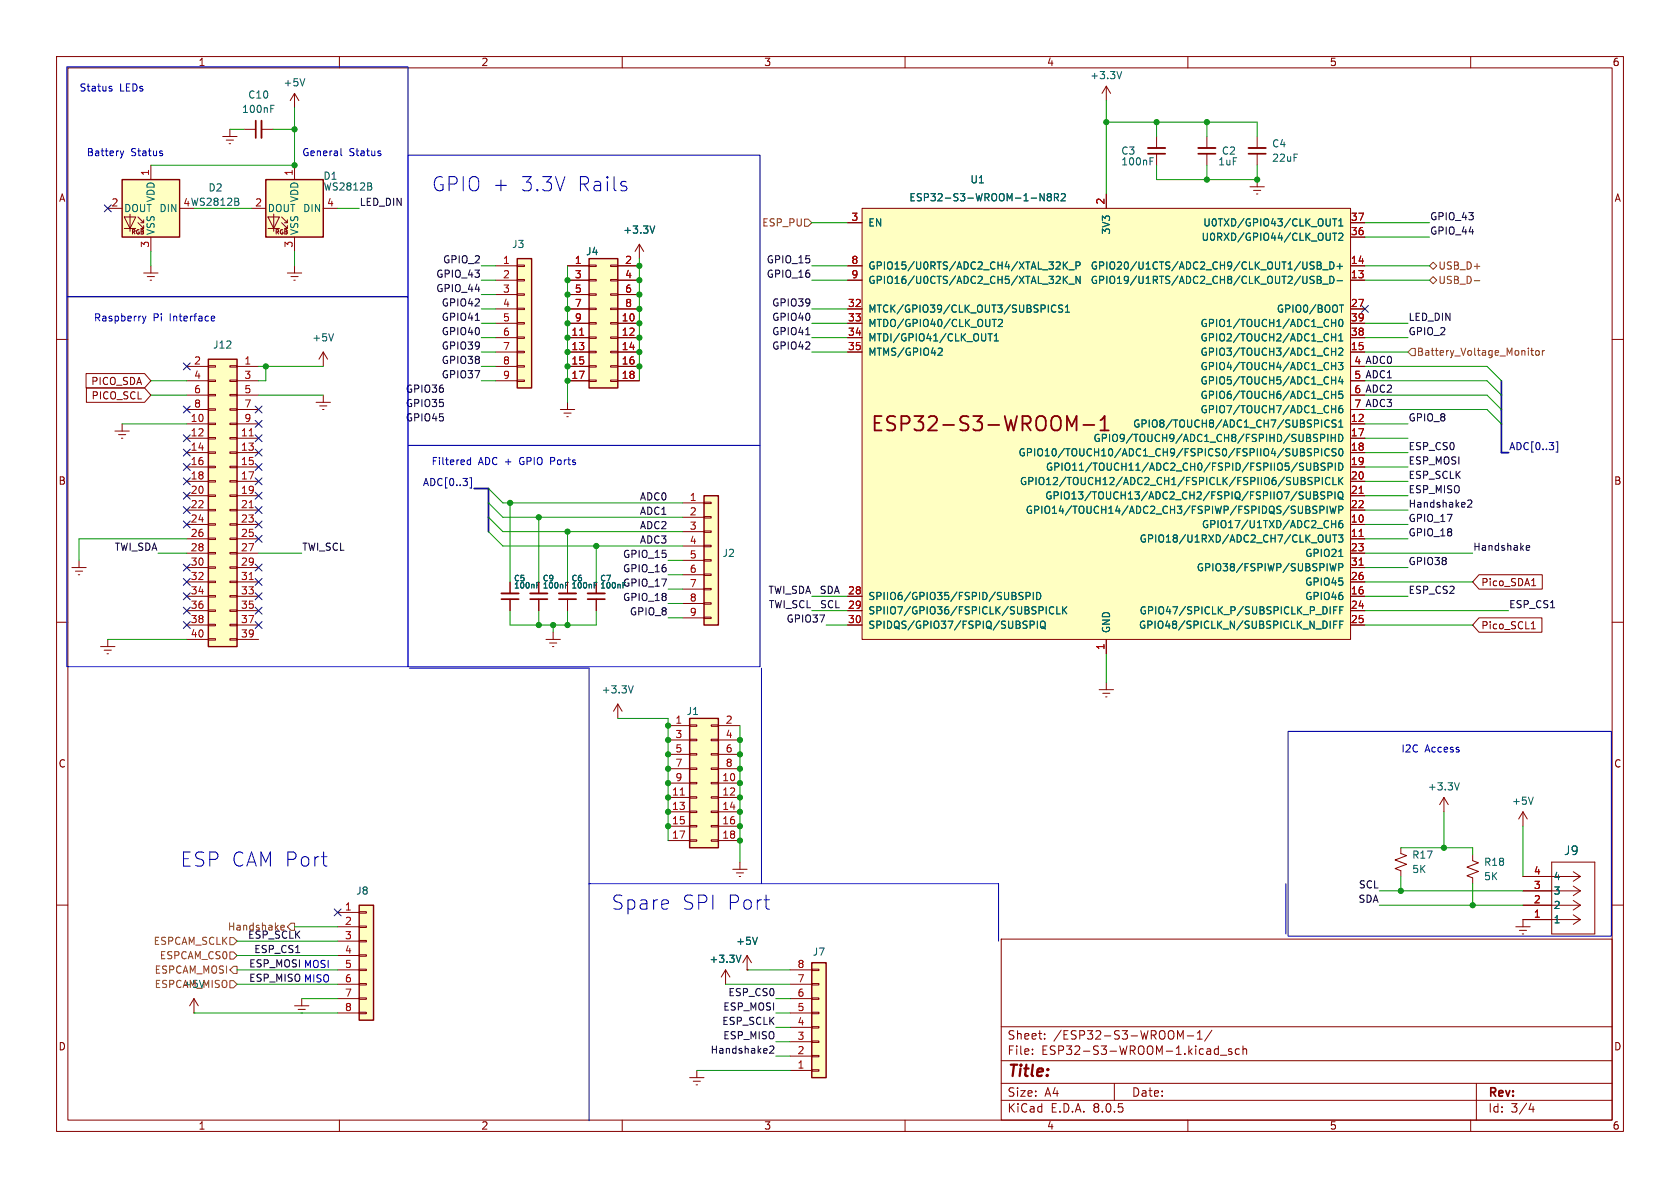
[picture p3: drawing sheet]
<svg xmlns="http://www.w3.org/2000/svg" width="297mm" height="210mm" viewBox="0 0 297 210" stroke-linecap="round" stroke-linejoin="round" font-family="sans-serif">
<defs><g id="words">
<g font-size="3.5" fill="#0000c2">
<text x="76.2" y="34">GPIO +</text>
<text x="91.8" y="34">3.3V</text>
<text x="101.8" y="34">Rails</text>
<text x="31.7" y="153.4">ESP CAM Port</text>
<text x="107.9" y="161">Spare</text>
<text x="120.4" y="161">SPI Port</text>
</g>
<text font-size="3.5" fill="#840000" x="153.8" y="76.7">ESP32-S3-WROOM-1</text>
<text font-size="2.8" fill="#840000" x="178" y="190.9">Title:</text>
<text font-size="2.1" fill="#006464" x="276.4" y="151.4">J9</text>
<g font-size="2.1" fill="#840000">
<text x="178" y="184">Sheet:</text>
<text x="186.2" y="184">/ESP32-S3-WROOM-1/</text>
<text x="178" y="186.7">File:</text>
<text x="184.1" y="186.7">ESP32-S3-WROOM-1.kicad_sch</text>
<text x="178" y="196.9">KiCad</text>
<text x="178" y="194.1">Size:</text>
<text x="184.7" y="194.1">A4</text>
<text x="185.7" y="196.9">E.D.A.</text>
<text x="193.3" y="196.9">8.0.5</text>
<text x="200" y="194.1">Date:</text>
<text x="263" y="194.3">Rev:</text>
<text x="263" y="196.9">Id:</text>
<text x="267.1" y="196.9">3/4</text>
</g>
<g font-size="1.8" fill="#840000">
<text x="35" y="11.9">1</text>
<text x="85" y="11.9">2</text>
<text x="135" y="11.9">3</text>
<text x="185" y="11.9">4</text>
<text x="235" y="11.9">5</text>
<text x="285" y="11.9">6</text>
<text x="10.3" y="35.9">A</text>
<text x="285.3" y="35.9">A</text>
<text x="239.3" y="64.5">4 ADC0</text>
<text x="16" y="68.3">PICO_SDA</text>
<text x="16.1" y="70.8">PICO_SCL</text>
<text x="10.3" y="85.9">B</text>
<text x="285.3" y="85.9">B</text>
<text x="261.8" y="103.8">Pico_SDA1</text>
<text x="261.8" y="111.4">Pico_SCL1</text>
<text x="10.3" y="135.9">C</text>
<text x="285.3" y="135.9">C</text>
<text x="10.3" y="185.9">D</text>
<text x="285.3" y="185.9">D</text>
<text x="35" y="199.9">1</text>
<text x="85" y="199.9">2</text>
<text x="135" y="199.9">3</text>
<text x="185" y="199.9">4</text>
<text x="235" y="199.9">5</text>
<text x="285" y="199.9">6</text>
</g>
<g font-size="1.8" fill="#0000c2">
<text x="14" y="16.3">Status</text>
<text x="21.1" y="16.3">LEDs</text>
<text x="15.2" y="27.7">Battery</text>
<text x="23.1" y="27.7">Status</text>
<text x="53.3" y="27.7">General</text>
<text x="61.7" y="27.7">Status</text>
<text x="16.5" y="56.9">Raspberry</text>
<text x="27.1" y="56.9">Pi</text>
<text x="30.1" y="56.9">Interface</text>
<text x="76.2" y="82.3">Filtered</text>
<text x="84.6" y="82.3">ADC +</text>
<text x="92.1" y="82.3">GPIO Ports</text>
<text x="247.6" y="133.1">I2C</text>
<text x="251.9" y="133.1">Access</text>
<text x="43.9" y="173.6">ESP_MISO MISO</text>
<text x="43.9" y="171.1">ESP_MOSI MOSI</text>
</g>
<g font-size="1.8" fill="#006464">
<text x="43.8" y="17.6">C10</text>
<text x="50" y="15.5">+5V</text>
<text x="192.6" y="14.2">+3.3V</text>
<text x="42.7" y="20.2">100nF</text>
<text x="198.1" y="27.5">C3</text>
<text x="198.1" y="29.4">100nF</text>
<text x="215.3" y="29.4">1uF</text>
<text x="215.9" y="27.5">C2</text>
<text x="224.8" y="26.3">C4</text>
<text x="224.8" y="28.8">22uF</text>
<text x="27.5" y="35.8" transform="rotate(-90 27.5 35.8)">VDD</text>
<text x="36.8" y="34">D2</text>
<text x="52.9" y="35.8" transform="rotate(-90 52.9 35.8)">VDD</text>
<text x="57.1" y="32">D1</text>
<text x="57.1" y="33.9">WS2812B</text>
<text x="160.7" y="35.8">ESP32-S3-WROOM-1-N8R2</text>
<text x="171.5" y="32.6">U1</text>
<text x="21.8" y="37.7">DOUT DIN</text>
<text x="27.5" y="41.7" transform="rotate(-90 27.5 41.7)">VSS</text>
<text x="32.3" y="36.6">4 WS2812B</text>
<text x="47.2" y="37.7">DOUT DIN</text>
<text x="52.9" y="41.7" transform="rotate(-90 52.9 41.7)">VSS</text>
<text x="110.1" y="41.5">+3.3V</text>
<text x="153.4" y="40.2">EN</text>
<text x="196.4" y="41.6" transform="rotate(-90 196.4 41.6)">3V3</text>
<text x="212.6" y="40.2">U0TXD/GPIO43/CLK_OUT1</text>
<text x="90.4" y="44">J3</text>
<text x="103.5" y="45.3">J4</text>
<text x="153.4" y="47.9">GPIO15/U0RTS/ADC2_CH4/XTAL_32K_P</text>
<text x="192.7" y="47.9">GPIO20/U1CTS/ADC2_CH9/CLK_OUT1/USB_D+</text>
<text x="212.3" y="42.8">U0RXD/GPIO44/CLK_OUT2</text>
<text x="153.4" y="50.4">GPIO16/U0CTS/ADC2_CH5/XTAL_32K_N</text>
<text x="192.7" y="50.4">GPIO19/U1RTS/ADC2_CH8/CLK_OUT2/USB_D-</text>
<text x="153.4" y="55.5">MTCK/GPIO39/CLK_OUT3/SUBSPICS1</text>
<text x="153.4" y="58">MTDO/GPIO40/CLK_OUT2</text>
<text x="212.1" y="58">GPIO1/TOUCH1/ADC1_CH0</text>
<text x="225.6" y="55.5">GPIO0/BOOT</text>
<text x="37.6" y="61.8">J12</text>
<text x="55.1" y="60.6">+5V</text>
<text x="153.4" y="60.6">MTDI/GPIO41/CLK_OUT1</text>
<text x="153.4" y="63.1">MTMS/GPIO42</text>
<text x="212.1" y="63.1">GPIO3/TOUCH3/ADC1_CH2</text>
<text x="212.1" y="60.6">GPIO2/TOUCH2/ADC1_CH1</text>
<text x="212.1" y="65.6">GPIO4/TOUCH4/ADC1_CH3</text>
<text x="212.1" y="68.2">GPIO5/TOUCH5/ADC1_CH4</text>
<text x="212.1" y="70.7">GPIO6/TOUCH6/ADC1_CH5</text>
<text x="200.2" y="75.8">GPIO8/TOUCH8/ADC1_CH7/SUBSPICS1</text>
<text x="212.1" y="73.3">GPIO7/TOUCH7/ADC1_CH6</text>
<text x="180" y="80.9">GPIO10/TOUCH10/ADC1_CH9/FSPICS0/FSPIIO4/SUBSPICS0</text>
<text x="184.8" y="83.4">GPIO11/TOUCH11/ADC2_CH0/FSPID/FSPIIO5/SUBSPID</text>
<text x="193.2" y="78.3">GPIO9/TOUCH9/ADC1_CH8/FSPIHD/SUBSPIHD</text>
<text x="180.2" y="86">GPIO12/TOUCH12/ADC2_CH1/FSPICLK/FSPIIO6/SUBSPICLK</text>
<text x="184.7" y="88.5">GPIO13/TOUCH13/ADC2_CH2/FSPIQ/FSPIIO7/SUBSPIQ</text>
<text x="181.2" y="91">GPIO14/TOUCH14/ADC2_CH3/FSPIWP/FSPIDQS/SUBSPIWP</text>
<text x="212.4" y="93.6">GPIO17/U1TXD/ADC2_CH6</text>
<text x="127.6" y="98.7">J2</text>
<text x="201.4" y="96.1">GPIO18/U1RXD/ADC2_CH7/CLK_OUT3</text>
<text x="211.5" y="101.2">GPIO38/FSPIWP/SUBSPIWP</text>
<text x="230.6" y="98.7">GPIO21</text>
<text x="110" y="103.8">GPIO_17</text>
<text x="153.4" y="106.3">SPIIO6/GPIO35/FSPID/SUBSPID</text>
<text x="230.6" y="106.3">GPIO46</text>
<text x="230.6" y="103.7">GPIO45</text>
<text x="153.4" y="108.8">SPIIO7/GPIO36/FSPICLK/SUBSPICLK</text>
<text x="153.4" y="111.4">SPIDQS/GPIO37/FSPIQ/SUBSPIQ</text>
<text x="196.4" y="112" transform="rotate(-90 196.4 112)">GND</text>
<text x="201.3" y="111.4">GPIO48/SPICLK_N/SUBSPICLK_N_DIFF</text>
<text x="201.4" y="108.8">GPIO47/SPICLK_P/SUBSPICLK_P_DIFF</text>
<text x="106.3" y="122.8">+3.3V</text>
<text x="121.3" y="126.6">J1</text>
<text x="252.3" y="139.9">+3.3V</text>
<text x="267.2" y="142.5">+5V</text>
<text x="249.6" y="154.5">5K</text>
<text x="249.6" y="152">R17</text>
<text x="262.3" y="153.3">R18</text>
<text x="262.3" y="155.8">5K</text>
<text x="274.6" y="155.8">4</text>
<text x="62.9" y="158.3">J8</text>
<text x="274.6" y="160.9">2</text>
<text x="274.6" y="158.3">3</text>
<text x="130" y="167.2">+5V</text>
<text x="274.6" y="163.4">1</text>
<text x="125.3" y="170.4">+3.3V</text>
<text x="143.6" y="169.1">J7</text>
</g>
<g font-size="1.8" fill="#a90000">
<text x="26.4" y="31.2" transform="rotate(-90 26.4 31.2)">1</text>
<text x="51.8" y="31.2" transform="rotate(-90 51.8 31.2)">1</text>
<text x="19.6" y="36.6">2</text>
<text x="45" y="36.6">2</text>
<text x="57.7" y="36.6">4</text>
<text x="150.4" y="39.1">3</text>
<text x="195.3" y="36.3" transform="rotate(-90 195.3 36.3)">2</text>
<text x="238.7" y="41.7">36</text>
<text x="238.7" y="39.1">37</text>
<text x="26.4" y="43.9" transform="rotate(-90 26.4 43.9)">3</text>
<text x="51.8" y="43.9" transform="rotate(-90 51.8 43.9)">3</text>
<text x="88.8" y="46.7">1</text>
<text x="101.5" y="46.7">1</text>
<text x="110.4" y="46.7">2</text>
<text x="150.4" y="46.7">8</text>
<text x="238.7" y="46.7">14</text>
<text x="88.8" y="49.3">2</text>
<text x="88.8" y="51.8">3</text>
<text x="101.5" y="49.3">3</text>
<text x="101.5" y="51.8">5</text>
<text x="110.4" y="49.3">4</text>
<text x="110.4" y="51.8">6</text>
<text x="150.4" y="49.3">9</text>
<text x="238.7" y="49.3">13</text>
<text x="88.8" y="54.4">4</text>
<text x="88.8" y="56.9">5</text>
<text x="88.8" y="59.4">6</text>
<text x="100.9" y="59.4">11</text>
<text x="101.5" y="54.4">7</text>
<text x="101.5" y="56.9">9</text>
<text x="109.8" y="56.9">10</text>
<text x="109.8" y="59.4">12</text>
<text x="110.4" y="54.4">8</text>
<text x="149.8" y="54.4">32</text>
<text x="149.8" y="56.9">33</text>
<text x="149.8" y="59.4">34</text>
<text x="238.7" y="54.4">27</text>
<text x="238.7" y="59.4">38</text>
<text x="238.7" y="56.9">39</text>
<text x="34.2" y="64.5">2</text>
<text x="43.1" y="64.5">1</text>
<text x="88.8" y="62">7</text>
<text x="88.8" y="64.5">8</text>
<text x="100.9" y="62">13</text>
<text x="100.9" y="64.5">15</text>
<text x="109.8" y="62">14</text>
<text x="109.8" y="64.5">16</text>
<text x="149.8" y="62">35</text>
<text x="238.7" y="62">15</text>
<text x="239.3" y="64.5">4</text>
<text x="34.2" y="67.1">4</text>
<text x="34.2" y="69.6">6</text>
<text x="43.1" y="67.1">3</text>
<text x="43.1" y="69.6">5</text>
<text x="88.8" y="67.1">9</text>
<text x="100.9" y="67.1">17</text>
<text x="109.8" y="67.1">18</text>
<text x="239.3" y="67.1">5</text>
<text x="239.3" y="69.6">6</text>
<text x="33.6" y="74.7">10</text>
<text x="33.6" y="77.2">12</text>
<text x="34.2" y="72.1">8</text>
<text x="42.5" y="77.2">11</text>
<text x="43.1" y="72.1">7</text>
<text x="43.1" y="74.7">9</text>
<text x="238.7" y="74.7">12</text>
<text x="238.7" y="77.2">17</text>
<text x="239.3" y="72.1">7</text>
<text x="33.6" y="79.8">14</text>
<text x="33.6" y="82.3">16</text>
<text x="42.5" y="79.8">13</text>
<text x="42.5" y="82.3">15</text>
<text x="238.7" y="79.8">18</text>
<text x="238.7" y="82.3">19</text>
<text x="33.6" y="84.8">18</text>
<text x="33.6" y="87.4">20</text>
<text x="33.6" y="89.9">22</text>
<text x="42.5" y="84.8">17</text>
<text x="42.5" y="87.4">19</text>
<text x="42.5" y="89.9">21</text>
<text x="121.8" y="88.6">1</text>
<text x="238.7" y="84.8">20</text>
<text x="238.7" y="87.4">21</text>
<text x="238.7" y="89.9">22</text>
<text x="33.6" y="92.5">24</text>
<text x="33.6" y="95">26</text>
<text x="42.5" y="92.5">23</text>
<text x="42.5" y="95">25</text>
<text x="121.8" y="91.2">2</text>
<text x="121.8" y="93.7">3</text>
<text x="238.7" y="92.5">10</text>
<text x="238.7" y="95">11</text>
<text x="33.6" y="97.5">28</text>
<text x="33.6" y="100.1">30</text>
<text x="42.5" y="97.5">27</text>
<text x="42.5" y="100.1">29</text>
<text x="121.8" y="96.3">4</text>
<text x="121.8" y="98.8">5</text>
<text x="121.8" y="101.3">6</text>
<text x="238.7" y="97.5">23</text>
<text x="238.7" y="100.1">31</text>
<text x="33.6" y="102.6">32</text>
<text x="33.6" y="105.2">34</text>
<text x="33.6" y="107.7">36</text>
<text x="42.5" y="102.6">31</text>
<text x="42.5" y="105.2">33</text>
<text x="42.5" y="107.7">35</text>
<text x="121.8" y="103.9">7</text>
<text x="121.8" y="106.4">8</text>
<text x="149.8" y="105.2">28</text>
<text x="149.8" y="107.7">29</text>
<text x="238.7" y="105.2">16</text>
<text x="238.7" y="107.7">24</text>
<text x="238.7" y="102.6">26</text>
<text x="33.6" y="110.2">38</text>
<text x="33.6" y="112.8">40</text>
<text x="42.5" y="110.2">37</text>
<text x="42.5" y="112.8">39</text>
<text x="121.8" y="109">9</text>
<text x="149.8" y="110.2">30</text>
<text x="238.7" y="110.2">25</text>
<text x="195.3" y="115" transform="rotate(-90 195.3 115)">1</text>
<text x="119.3" y="128">1</text>
<text x="119.3" y="130.6">3</text>
<text x="128.2" y="128">2</text>
<text x="128.2" y="130.6">4</text>
<text x="119.3" y="133.1">5</text>
<text x="119.3" y="135.6">7</text>
<text x="128.2" y="133.1">6</text>
<text x="128.2" y="135.6">8</text>
<text x="118.7" y="140.7">11</text>
<text x="118.7" y="143.3">13</text>
<text x="119.3" y="138.2">9</text>
<text x="127.6" y="138.2">10</text>
<text x="127.6" y="140.7">12</text>
<text x="127.6" y="143.3">14</text>
<text x="118.7" y="145.8">15</text>
<text x="118.7" y="148.3">17</text>
<text x="127.6" y="145.8">16</text>
<text x="127.6" y="148.3">18</text>
<text x="271.1" y="154.7">4</text>
<text x="60.9" y="161">1</text>
<text x="271.1" y="159.8">2</text>
<text x="271.1" y="157.2">3</text>
<text x="60.9" y="163.6">2</text>
<text x="60.9" y="166.1">3</text>
<text x="271.1" y="162.3">1</text>
<text x="60.9" y="168.7">4</text>
<text x="60.9" y="171.2">5</text>
<text x="60.9" y="173.7">6</text>
<text x="140.9" y="173.7">7</text>
<text x="140.9" y="171.2">8</text>
<text x="60.9" y="176.3">7</text>
<text x="60.9" y="178.8">8</text>
<text x="140.9" y="178.8">5</text>
<text x="140.9" y="176.3">6</text>
<text x="140.9" y="183.9">3</text>
<text x="140.9" y="181.4">4</text>
<text x="140.9" y="189">1</text>
<text x="140.9" y="186.4">2</text>
</g>
<g font-size="1.8" fill="#0f0f0f">
<text x="63.5" y="36.5">LED_DIN</text>
<text x="252.7" y="41.6">GPIO_44</text>
<text x="252.7" y="39">GPIO_43</text>
<text x="78.2" y="46.6">GPIO_2</text>
<text x="135.4" y="46.6">GPIO_15</text>
<text x="77" y="49.2">GPIO_43</text>
<text x="77" y="51.7">GPIO_44</text>
<text x="135.4" y="49.2">GPIO_16</text>
<text x="78" y="59.3">GPIO40</text>
<text x="78" y="54.3">GPIO42</text>
<text x="78" y="56.8">GPIO41</text>
<text x="136.4" y="59.3">GPIO41</text>
<text x="136.4" y="56.8">GPIO40</text>
<text x="136.4" y="54.3">GPIO39</text>
<text x="248.9" y="59.3">GPIO_2</text>
<text x="248.9" y="56.8">LED_DIN</text>
<text x="78" y="61.9">GPIO39</text>
<text x="78" y="64.4">GPIO38</text>
<text x="136.4" y="61.9">GPIO42</text>
<text x="71.6" y="69.5">GPIO36</text>
<text x="78" y="67">GPIO37</text>
<text x="239.3" y="67.1">5 ADC1</text>
<text x="239.3" y="69.6">6 ADC2</text>
<text x="71.6" y="74.6">GPIO45</text>
<text x="71.6" y="72">GPIO35</text>
<text x="239.3" y="72.1">7 ADC3</text>
<text x="248.9" y="74.6">GPIO_8</text>
<text x="248.9" y="82.2">ESP_MOSI</text>
<text x="248.9" y="79.7">ESP_CS0</text>
<text x="113" y="88.6">ADC0</text>
<text x="248.9" y="87.3">ESP_MISO</text>
<text x="248.9" y="84.7">ESP_SCLK</text>
<text x="248.9" y="89.8">Handshake2</text>
<text x="113" y="91.1">ADC1</text>
<text x="113" y="93.6">ADC2</text>
<text x="248.9" y="94.9">GPIO_18</text>
<text x="248.9" y="92.4">GPIO_17</text>
<text x="20.2" y="97.4">TWI_SDA</text>
<text x="53.3" y="97.4">TWI_SCL</text>
<text x="110" y="101.3">GPIO_16</text>
<text x="110" y="98.7">GPIO_15</text>
<text x="113" y="96.2">ADC3</text>
<text x="248.9" y="100">GPIO38</text>
<text x="260.3" y="97.4">Handshake</text>
<text x="110" y="106.3">GPIO_18</text>
<text x="135.7" y="105.1">TWI_SDA SDA</text>
<text x="135.8" y="107.6">TWI_SCL</text>
<text x="144.9" y="107.6">SCL</text>
<text x="248.9" y="105.1">ESP_CS2</text>
<text x="266.7" y="107.6">ESP_CS1</text>
<text x="111.3" y="108.9">GPIO_8</text>
<text x="139" y="110.1">GPIO37</text>
<text x="240.1" y="159.7">SDA</text>
<text x="240.1" y="157.1">SCL</text>
<text x="40.2" y="164.7">Handshake</text>
<text x="43.8" y="166">ESP_SCLK</text>
<text x="44.9" y="168.6">ESP_CS1</text>
<text x="127.8" y="178.7">ESP_MOSI</text>
<text x="128.7" y="176.2">ESP_CS0</text>
<text x="127.6" y="181.3">ESP_SCLK</text>
<text x="127.8" y="183.8">ESP_MISO</text>
<text x="125.5" y="186.3">Handshake2</text>
</g>
<g font-size="1.8" fill="#725600">
<text x="134.6" y="40.2">ESP_PU</text>
<text x="254.2" y="47.9">USB_D+</text>
<text x="254.2" y="50.4">USB_D-</text>
<text x="250.4" y="63.1">Battery_Voltage_Monitor</text>
<text x="27.1" y="167.2">ESPCAM_SCLK</text>
<text x="27.2" y="172.3">ESPCAM_MOSI</text>
<text x="28.2" y="169.8">ESPCAM_CS0</text>
<text x="27.2" y="174.9">ESPCAM_MISO</text>
<text x="32.3" y="174.9">+5V</text>
</g>
<g font-size="1.8" fill="#000084">
<text x="266.7" y="79.7">ADC[0..3]</text>
<text x="74.7" y="86">ADC[0..3]</text>
</g>
<g font-size="1.4" fill="#006464">
<text x="90.8" y="103">C5</text>
<text x="90.8" y="104.2">100nF</text>
<text x="95.8" y="103">C9</text>
<text x="95.8" y="104.2">100nF</text>
<text x="100.9" y="103">C6</text>
<text x="100.9" y="104.2">100nF</text>
<text x="106" y="103">C7</text>
<text x="106" y="104.2">100nF</text>
</g>
<g font-size="1.1" fill="#840000">
<text x="23.1" y="41.6">RGB</text>
<text x="48.5" y="41.6">RGB</text>
</g>
</g></defs>
<g fill="none" stroke="#840000" stroke-width=".18">
<path d="M10 10h277v190h-277zM12 12h273v186h-273zM60 10v2M110 10v2M160 10v2M210 10v2M260 10v2M10 60h2M285 60h2M10 110h2M285 110h2M10 160h2"/>
<path d="M285 160h2M177 166h108v32h-108zM60 198v2M110 198v2M160 198v2M177 194.5h108M177 191.5h108M177 187.5h108M177 181.5h108M182.5 186.3v.1M182.5 185.5v.1M184.7 183.6v.1"/>
<path d="M184.7 182.8v.1M197 191.5v3M208.7 183.3l.5-1.1v1.5M209.9 183.1h1.1M210 198v2M211.7 183.7h.8M211.7 182.6l.4-.4v1.5M214.2 182.1l-1.2 2M215.2 185.4l.2 .1M215.4 184.9v1.5M215.4 186.3l-.2 .1M215.7 186.5h1.2"/>
<path d="M217.7 185.5l-.3-.1-.2 .2v.2l.5 .2v.3h-.5M219.1 185.5l-.4-.1-.3 .3v.4l.1 .2h.6M219.7 185.5l.3-.1 .3 .1 .1 .9M219.7 184.9v1.5M260 198v2M261 191.5v6.5M270.7 195l-.4 1.1h.9M271 195.6v1"/>
</g>
<path d="M143.5 170.2h2.5v20.3h-2.5z" fill="#ffffc2"/>
<g fill="none" stroke="#840000" stroke-width=".18">
<path d="M52.1 16.5l-.8 1.3M52.1 16.5v2.6M52.1 16.5l.7 1.3M204.5 24.1v2.1M204.5 27.2v2M213.4 24.1v2.1M213.4 27.2v2M222.2 24.1v2.1M222.2 27.2v2M139.7 179.1h3.8M139.7 176.5h3.8M139.7 174h3.8"/>
<path d="M139.7 171.5h3.8M143.5 171.3h1.3v.3h-1.3zM143.5 173.9h1.3v.2h-1.3zM143.5 176.4h1.3v.3h-1.3zM143.5 178.9h1.3v.3h-1.3zM139.7 189.2h3.8M139.7 186.7h3.8M139.7 184.2h3.8M139.7 181.6h3.8M143.5 181.5h1.3v.2h-1.3zM143.5 184h1.3v.3h-1.3zM143.5 186.6h1.3v.2h-1.3z"/>
<path d="M143.5 189.1h1.3v.3h-1.3z"/>
</g>
<path d="M143.5 170.2h2.5v20.3h-2.5z" fill="none" stroke="#840000" stroke-width=".25"/>
<path d="M53.9 13.9l-.4 1.3M203.3 28.5h.4M203.3 27.9h.6" fill="none" stroke="#006464" stroke-width=".18"/>
<path d="M202.9 26.2h3.1M211.8 26.2h3.1M220.7 26.2h3.1" fill="none" stroke="#840000" stroke-width=".33"/>
<path d="M202.9 27.2h3.1M211.8 27.2h3.1M220.7 27.2h3.1" fill="none" stroke="#840000" stroke-width=".3"/>
<path d="M47 31.8h10.1v10.1h-10.1z" fill="#ffffc2"/>
<path d="M44.4 36.8h2.6M47.4 38.4h2l-1 2zM48.4 37.8v3.1M49.8 39.4l1 1v-.5M49.8 38.4l1 1v-.5M50.3 39.4h.5M52.1 29.2v2.6M57.1 36.8h2.6M47.4 40.4h2M50.3 40.4h.5M52.1 41.9v2.6" fill="none" stroke="#840000" stroke-width=".18"/>
<path d="M47 31.8h10.1v10.1h-10.1z" fill="none" stroke="#840000" stroke-width=".25"/>
<path d="M65.6 33l.1 .2-.1 .3M65.6 32.5v.3" fill="none" stroke="#006464" stroke-width=".18"/>
<path d="M21.6 31.8h10.1v10.1h-10.1z" fill="#ffffc2"/>
<g fill="none" stroke="#840000" stroke-width=".18">
<path d="M19 36.8h2.6M22 38.4h2l-1 2zM23 37.8v3.1M24.4 39.4l1 1v-.5M24.4 38.4l1 1v-.5M24.9 39.4h.5M26.7 29.2v2.6M221 33h2.5M221.6 33.7h1.3M222.1 34.3h.3M222.2 31.8v1.2M22 40.4h2"/>
<path d="M24.9 40.4h.5M26.7 41.9v2.6"/>
</g>
<path d="M21.6 31.8h10.1v10.1h-10.1z" fill="none" stroke="#840000" stroke-width=".25"/>
<path d="M42.1 35.7l.1 .2-.1 .3M42.1 35.2v.3" fill="none" stroke="#006464" stroke-width=".18"/>
<path d="M152.4 36.8h86.4v76.2h-86.4z" fill="#ffffc2"/>
<g fill="none" stroke="#840000" stroke-width=".18">
<path d="M195.6 15.2v2.6M195.6 15.2l-.8 1.3M195.6 15.2l.7 1.3M39.4 24.1h2.5M40 24.8h1.3M40.5 25.4h.3M40.6 22.9v1.2M43.2 22.9h2M46.2 22.9h2.1M149.9 39.4h2.5M152.4 36.8h86.4v76.2h-86.4zM195.6 34.3v2.5"/>
<path d="M238.8 39.4h2.5M25.4 48.3h2.5M26 48.9h1.3M26.5 49.5h.3M26.7 47v1.3M50.8 48.3h2.5M51.4 48.9h1.3M51.9 49.5h.3M52.1 47v1.3M149.9 49.5h2.5M149.9 47h2.5M149.9 54.6h2.5"/>
<path d="M149.9 57.2h2.5M149.9 59.7h2.5M238.8 49.5h2.5M238.8 47h2.5M238.8 54.6h2.5M238.8 57.2h2.5M238.8 59.7h2.5M238.8 41.9h2.5M20.3 76.2h2.6M21 76.8h1.2M21.5 77.5h.2M21.6 74.9v1.3"/>
<path d="M55.9 71.1h2.5M56.5 71.8h1.3M57 72.4h.3M57.1 62.2l-.7 1.3M57.1 62.2v2.6M57.1 69.9v1.2M57.1 62.2l.8 1.3M149.9 62.2h2.5M238.8 74.9h2.5M238.8 62.2h2.5M238.8 77.5h2.5M238.8 67.3h2.5"/>
<path d="M238.8 69.9h2.5M238.8 72.4h2.5M238.8 92.7h2.5M238.8 95.3h2.5M238.8 80h2.5M238.8 82.6h2.5M238.8 85.1h2.5M238.8 87.6h2.5M238.8 90.2h2.5M238.8 97.8h2.5M149.9 105.4h2.5M149.9 108h2.5"/>
<path d="M149.9 110.5h2.5M195.6 113v2.6M238.8 105.4h2.5M238.8 108h2.5M238.8 110.5h2.5M238.8 102.9h2.5M238.8 100.3h2.5M109.2 124.5l.8 1.2M109.2 124.5v2.5M109.2 124.5l-.7 1.2M194.3 121.9h2.5M194.9 122.6h1.3"/>
<path d="M195.5 123.2h.2M195.6 120.7v1.2M260.3 151.1v1l1.1 .4-2.1 .8 2.1 .8-2.1 .7 1 .4v1M269.2 154.9h10.2M269.2 157.5h10.2M269.2 143.5l-.7 1.3M269.2 143.5v2.6M269.2 143.5l.8 1.3M274.3 152.4h7.6v12.7h-7.6zM278.1 154.1l1.3 .8M278.1 156.6l1.3 .9M278.1 159.2l1.3 .8"/>
<path d="M279.4 154.9l-1.3 .9M279.4 157.5l-1.3 .8M128.3 171.5l.7 1.2M128.3 171.5v2.5M128.3 171.5l-.8 1.2M132.1 171.5h.1M132.1 168.9l-.8 1.3M132.1 168.9v2.6M132.1 168.9l.7 1.3M269.2 160h10.2M269.2 162.6h10.2M278.1 161.7l1.3 .9"/>
<path d="M279.4 160l-1.3 .9M279.4 162.6l-1.3 .8M121.9 190.5h2.6M122.6 191.1h1.2M123.1 191.8h.2M123.2 189.2v1.3"/>
</g>
<path d="M189.5 75.4l.8-1.9v2.6M191.5 75.1h2M194.6 76.1h1.4M194.6 74.3l.7-.8v2.6" fill="none" stroke="#840000" stroke-width=".32"/>
<g fill="none" stroke="#006464" stroke-width=".18">
<path d="M47.9 19.2h.4M47.9 18.6h.6M198.3 12.6l-.4 1.3M183.9 34.2l.7 1.3v-1.3M185.4 34.8l-.3-.3 .3-.3h.2l.3 .3-.3 .3M185.4 34.8l-.3 .2 .1 .4 .2 .1 .3-.1 .2-.1-.1-.4-.2-.1M185.4 34.8h.2M186.4 34.9l.6-.1 .1-.1v-.3l-.7-.2v1.3M186.7 34.9l.4 .6M187.6 34.4l.5-.2 .2 .4-.7 .9h.7M235.6 38.7h.7M236 38.7v1.2"/>
<path d="M236.7 39l.3-.3v1.2M236.7 39.9h.7M59 59l-.5 1.3M174.7 59h.7M175 59v1.3M175.4 56.5h.7M175.8 56.5v1.2M175.8 59.4l.3-.4v1.3M176.5 56.6l.5-.1 .2 .3-.8 .9h.8M186.7 54a.6 .6 0 0 0-.9 .5 .6 .6 0 0 0 .6 .7l.3-.1M187.9 54l-.5-.1-.2 .1v.4l.5 .2 .2 .3-.3 .3-.5-.1M188 46.3v1.3"/>
<path d="M188 48.8v1.3M188.2 46.8l.5 .8M188.2 49.4l.5 .7M188.4 55.2h.7M188.4 54.3l.3-.4v1.3M188.7 46.3l-.7 .7M188.7 48.8l-.7 .8M189 50.2h.9M189 47.7h.9M190.2 47l.6-.1 .2-.2-.1-.3-.7-.1v1.3M191 48.8v1.3l-.8-1.3v1.3M232.1 48.8l.2 .1"/>
<path d="M232.3 49.6v.4M232.9 48.8h.4l.2 .3-.2 .3 .2 .2 .1 .3-.3 .2h-.4zM232.9 46.3h.4l.2 .2-.2 .4 .2 .1 .1 .3-.3 .3h-.4zM232.9 49.4h.4M232.9 46.9h.4M233.8 50.2h1M233.8 47.7h1M235.1 48.8a.64 .64 0 0 1 .7 .7 .64 .64 0 0 1-.7 .6zM235.1 46.3a.64 .64 0 0 1 .7 .6 .64 .64 0 0 1-.7 .7zM235.4 59v1.3M235.4 59.6h.7M235.4 57.1h.7"/>
<path d="M235.6 41.2h.7M236 41.2v1.3M236.1 56.5v1.2M236.1 59v1.3M236.4 49.6h.9M236.4 47.1h.9M236.7 41.3l.5-.1 .2 .4-.8 .9h.8M236.7 59.4l.3-.4v1.3M236.8 53.9h.7M236.9 56.5h.1a.68 .68 0 0 1 .4 .6 .68 .68 0 0 1-.4 .6 .84 .84 0 0 1-.1-1.2zM236.9 46.6v1M237.2 53.9v1.3"/>
<path d="M166 61.5l.5 .1 .1 .3-.8 .9h.8M175.8 60.3h.7M231.8 79.4l-.4-.1-.3 .3 .1 .3 .6 .2v.4l-.2 .1-.5-.1M232.4 80l.6-.1 .1-.2-.1-.3-.6-.1v1.3M233.5 77.4h.6l.1-.2-.1-.3-.6-.1v1.2M233.7 79.3v1.3M234.7 76.8v1.2M235 74.4a.6 .6 0 0 0-.9 .4 .6 .6 0 0 0 .6 .7l.3-.1M235 79.4a.6 .6 0 0 0-.9 .5 .6 .6 0 0 0 .6 .7l.3-.1M235.3 76.8v1.2M235.3 77.4h.8M235.4 62.1h.7"/>
<path d="M235.4 64.7h.7M235.4 67.2h.7M235.4 69.8h.7M235.4 72.3h.7M236.1 76.8v1.2M236.1 61.5v1.3M236.1 64.1v1.2M236.1 66.6v1.3M236.1 69.2v1.2M236.1 71.7v1.3M236.2 74.3l-.5-.1-.2 .3 .1 .3 .5 .2v.4l-.1 .1-.5-.1M236.2 79.4l-.5-.1-.2 .3 .1 .3 .5 .2v.4l-.1 .1-.5-.1"/>
<path d="M236.6 64.1h.8l-.4 .5 .3 .1v.5l-.1 .1-.6-.1M236.7 76.8a.64 .64 0 0 1 .7 .6 .64 .64 0 0 1-.7 .6zM236.7 61.7l.5-.2 .2 .4-.8 .9h.8M236.7 75.5h.7M236.7 74.6l.3-.4v1.3M236.7 60.3h.7M236.9 79.4l.1-.1a.68 .68 0 0 1 .4 .7 .68 .68 0 0 1-.4 .6 .84 .84 0 0 1-.1-1.2zM237 66.6l-.3 .9h.8M237.3 71.7l-.4 .1a.86 .86 0 0 0 0 1.2l.4-.2 .1-.4-.2-.2h-.4l-.1 .2M237.3 67v.9M237.3 69.2h-.6v.6l.2-.2 .4 .1 .1 .2-.1 .4-.1 .1-.5-.1M231.2 84.8l.8 .5-.3 .4-.5-.1"/>
<path d="M231.7 86.9v1.1l-.3 .2M231.7 81.9v1l-.1 .2h-.4M232 84.5l-.5-.1-.3 .2M232.3 86.9h.4l.2 .3-.2 .3 .2 .2 .1 .3-.3 .2h-.4zM232.3 87.5h.4M232.3 81.9h.4l.3 .2-.3 .4 .3 .1v.3l-.2 .2h-.5zM232.3 82.5h.4M232.5 85.1l.6-.1 .1-.2v-.3l-.7-.1v1.3M232.8 89.5h-.5l-.2 .2 .1 .3 .5 .3v.3l-.1 .1h-.5M233.3 90.1h.7l.1-.2-.1-.3-.7-.1v1.2M233.8 84.4v1.3M234.2 87l-.5-.1-.2 .3 .1 .3 .5 .2v.4l-.1 .1-.5-.1"/>
<path d="M234.3 81.9h-.5l-.2 .1v.3l.5 .3 .2 .3-.3 .2h-.5M234.4 94.6v1l.3 .2h.3l.2-.2v-1M234.6 89.5v1.2M234.7 87.6l.6-.1 .2-.1-.1-.3-.7-.2v1.3M234.8 82.5h.6l.1-.2v-.3l-.7-.1v1.2M235.1 84.5a.6 .6 0 0 0-.8 .4 .6 .6 0 0 0 .6 .8l.2-.2M235.1 89.5l.3 1.2 .2-.9 .3 .9 .3-1.2M235.4 92v1.3M235.4 92.6h.7M235.6 94.6h.7M235.6 84.4v1.3h.7M236 94.6v1.2"/>
<path d="M236 86.9v1.3M236.1 81.9v1.2M236.1 92v1.3M236.2 99.6l-.3 1.3-.3-.9-.2 .9M236.6 87.1l.3-.2a.43 .43 0 0 1 .5 .5v.4a.42 .42 0 0 1-.4 .4 .42 .42 0 0 1-.4-.4zM236.6 94.6h.8l-.4 .4 .3 .2v.5l-.1 .1-.6-.1M236.7 81.9a.64 .64 0 0 1 .7 .6 .64 .64 0 0 1-.7 .6zM236.7 84.4v1.3M236.7 90.1h.6l.1-.2-.1-.3-.6-.1v1.2M236.7 98.4h.7M236.8 87.9l.7 .4M236.9 84.9l.5 .8"/>
<path d="M237.3 92l-.4 .1a.86 .86 0 0 0 0 1.2l.4-.1 .1-.5-.2-.2-.4 .1-.1 .1M237.4 84.4l-.7 .7M180.4 105.3l.3 .1 .2 .3-.3 .3h-.3M180.4 104.7l.5 .1M181.4 105.4l.6-.1 .1-.2v-.3l-.7-.1v1.3M182.1 110.5l.6-.1 .1-.2v-.3l-.7-.1v1.3M182.7 104.7v1.3M183.3 104.7a.64 .64 0 0 1 .7 .7 .64 .64 0 0 1-.7 .6zM183.4 109.8v1.3M184 110l.2-.2a.43 .43 0 0 1 .6 .4v.4a.42 .42 0 0 1-.4 .5 .42 .42 0 0 1-.5-.5zM184.2 110.8l.4 .2M184.6 111l.2 .2"/>
<path d="M185 107.3v1.2M186.3 107.4a.6 .6 0 0 0-.8 .4 .6 .6 0 0 0 .6 .7l.2-.1M186.8 107.3v1.2h.6M187.9 107.3v1.2M188 107.8l.6 .7M188.6 107.3l-.7 .7M235.2 107.3v1.2M235.2 109.8v1.3M235.8 107.9h.4M235.8 110.4h.4M236.4 107.3h-.6v1.2M236.4 109.8h-.6v1.3"/>
<path d="M236.7 100.3l.6-.1 .1-.1-.1-.3-.6-.2v1.3M236.9 107.9h.4M236.9 110.4h.4M237.5 107.3h-.6v1.2M237.5 109.8h-.6v1.3M111.9 121.2l-.4 1.3M271.1 140.9l-.5 1.3M131 168.9l-.4 1.2M133.9 165.7l-.4 1.2"/>
</g>
<path d="M240.3 94.8h.7M240.3 87.2h.7M240.3 99.9h.7" fill="none" stroke="#a90000" stroke-width=".18"/>
<path d="M46.2 21.3v3.1" fill="none" stroke="#840000" stroke-width=".33"/>
<path d="M45.2 21.3v3.1" fill="none" stroke="#840000" stroke-width=".3"/>
<path d="M104.1 45.7h5.1v22.9h-5.1z" fill="#ffffc2"/>
<g fill="none" stroke="#840000" stroke-width=".18">
<path d="M100.3 47h3.8M100.3 57.2h3.8M100.3 59.7h3.8M100.3 49.5h3.8M100.3 52.1h3.8M100.3 54.6h3.8M104.1 59.6h1.3v.2h-1.3zM104.1 57h1.3v.3h-1.3zM104.1 54.5h1.3v.2h-1.3zM104.1 51.9h1.3v.3h-1.3zM104.1 49.4h1.3v.3h-1.3zM104.1 46.9h1.3v.2h-1.3z"/>
<path d="M107.9 59.6h1.3v.2h-1.3zM107.9 57h1.3v.3h-1.3zM107.9 54.5h1.3v.2h-1.3zM107.9 51.9h1.3v.3h-1.3zM107.9 49.4h1.3v.3h-1.3zM107.9 46.9h1.3v.2h-1.3zM109.2 47h3.8M109.2 57.2h3.8M109.2 59.7h3.8M109.2 49.5h3.8M109.2 52.1h3.8M109.2 54.6h3.8"/>
<path d="M113 43.2l-.7 1.3M113 43.2v2.5M113 43.2l.8 1.3M100.3 62.2h3.8M100.3 64.8h3.8M100.3 67.3h3.8M104.1 67.2h1.3v.2h-1.3zM104.1 64.6h1.3v.3h-1.3zM104.1 62.1h1.3v.3h-1.3zM107.9 67.2h1.3v.2h-1.3zM107.9 64.6h1.3v.3h-1.3zM107.9 62.1h1.3v.3h-1.3z"/>
<path d="M109.2 62.2h3.8M109.2 64.8h3.8M109.2 67.3h3.8"/>
</g>
<path d="M104.1 45.7h5.1v22.9h-5.1z" fill="none" stroke="#840000" stroke-width=".25"/>
<path d="M102.5 59.3h.7" fill="none" stroke="#a90000" stroke-width=".18"/>
<path d="M115.8 39.9l-.5 1.3" fill="none" stroke="#006464" stroke-width=".18"/>
<path d="M91.4 45.7h2.6v22.9h-2.6z" fill="#ffffc2"/>
<g fill="none" stroke="#840000" stroke-width=".18">
<path d="M87.6 47h3.8M87.6 49.5h3.8M87.6 52.1h3.8M87.6 54.6h3.8M87.6 57.2h3.8M87.6 59.7h3.8M91.4 59.6h1.3v.2h-1.3zM91.4 57h1.3v.3h-1.3zM91.4 54.5h1.3v.2h-1.3zM91.4 51.9h1.3v.3h-1.3zM91.4 49.4h1.3v.3h-1.3zM91.4 46.9h1.3v.2h-1.3z"/>
<path d="M87.6 62.2h3.8M87.6 64.8h3.8M87.6 67.3h3.8M91.4 67.2h1.3v.2h-1.3zM91.4 64.6h1.3v.3h-1.3zM91.4 62.1h1.3v.3h-1.3zM95.2 102.9v2M95.2 105.9v2.1M96.5 113h2.6M97.2 113.7h1.2M97.7 114.3h.2M97.8 111.8v1.2"/>
</g>
<path d="M91.4 45.7h2.6v22.9h-2.6z" fill="none" stroke="#840000" stroke-width=".25"/>
<path d="M93.7 104.9h3.1" fill="none" stroke="#840000" stroke-width=".33"/>
<path d="M93.7 105.9h3.1" fill="none" stroke="#840000" stroke-width=".3"/>
<path d="M100 103.4h.3M100 103h.4" fill="none" stroke="#006464" stroke-width=".18"/>
<path d="M124.5 87.6h2.5v22.9h-2.5z" fill="#ffffc2"/>
<g fill="none" stroke="#840000" stroke-width=".18">
<path d="M99.1 72.4h2.5M99.7 73h1.3M100.2 73.7h.3M100.3 71.1v1.3M120.6 88.9h3.9M120.6 91.4h3.9M120.6 94h3.9M120.6 96.5h3.9M120.6 99.1h3.9M124.5 98.9h1.2v.3h-1.2zM124.5 96.4h1.2v.2h-1.2zM124.5 93.9h1.2v.2h-1.2z"/>
<path d="M124.5 91.3h1.2v.3h-1.2zM124.5 88.8h1.2v.2h-1.2zM90.2 102.9v2M90.2 105.9v2.1M100.3 102.9v2M100.3 105.9v2.1M105.4 102.9v2M105.4 105.9v2.1M120.6 101.6h3.9M120.6 104.1h3.9M120.6 106.7h3.9M120.6 109.2h3.9"/>
<path d="M124.5 109.1h1.2v.2h-1.2zM124.5 106.6h1.2v.2h-1.2zM124.5 104h1.2v.3h-1.2zM124.5 101.5h1.2v.2h-1.2zM34.3 179.1h.1M34.3 176.5l-.8 1.3M34.3 176.5v2.6M34.3 176.5l.8 1.3M52.1 177.8h2.5M52.7 178.4h1.3M53.2 179.1h.3M53.3 176.5v1.3"/>
</g>
<path d="M124.5 87.6h2.5v22.9h-2.5z" fill="none" stroke="#840000" stroke-width=".25"/>
<path d="M88.6 104.9h3.1M98.8 104.9h3.1M103.9 104.9h3" fill="none" stroke="#840000" stroke-width=".33"/>
<path d="M88.6 105.9h3.1M98.8 105.9h3.1M103.9 105.9h3" fill="none" stroke="#840000" stroke-width=".3"/>
<path d="M94.9 103.4h.3M94.9 103h.5M105.1 103.4h.3M105.1 103h.4" fill="none" stroke="#006464" stroke-width=".18"/>
<path d="M121.9 127h5.1v22.9h-5.1z" fill="#ffffc2"/>
<g fill="none" stroke="#840000" stroke-width=".18">
<path d="M118.1 128.3h3.8M118.1 138.4h3.8M118.1 130.8h3.8M118.1 133.4h3.8M118.1 135.9h3.8M121.9 138.3h1.3v.3h-1.3zM121.9 135.8h1.3v.2h-1.3zM121.9 133.2h1.3v.3h-1.3zM121.9 130.7h1.3v.2h-1.3zM121.9 128.1h1.3v.3h-1.3zM125.7 138.3h1.3v.3h-1.3zM125.7 135.8h1.3v.2h-1.3z"/>
<path d="M125.7 133.2h1.3v.3h-1.3zM125.7 130.7h1.3v.2h-1.3zM125.7 128.1h1.3v.3h-1.3zM127 128.3h3.8M127 138.4h3.8M127 130.8h3.8M127 133.4h3.8M127 135.9h3.8M118.1 141h3.8M118.1 143.5h3.8M118.1 146.1h3.8M118.1 148.6h3.8"/>
<path d="M121.9 148.5h1.3v.2h-1.3zM121.9 145.9h1.3v.3h-1.3zM121.9 143.4h1.3v.2h-1.3zM121.9 140.8h1.3v.3h-1.3zM125.7 148.5h1.3v.2h-1.3zM125.7 145.9h1.3v.3h-1.3zM125.7 143.4h1.3v.2h-1.3zM125.7 140.8h1.3v.3h-1.3zM127 141h3.8M127 143.5h3.8M127 146.1h3.8M127 148.6h3.8"/>
</g>
<path d="M121.9 127h5.1v22.9h-5.1z" fill="none" stroke="#840000" stroke-width=".25"/>
<path d="M120.3 140.6h.7" fill="none" stroke="#a90000" stroke-width=".18"/>
<path d="M63.5 160h2.5v20.3h-2.5z" fill="#ffffc2"/>
<g fill="none" stroke="#840000" stroke-width=".18">
<path d="M14 99.1v1.2M12.7 100.3h2.5M13.3 101h1.3M13.8 101.6h.3M17.8 114.3h2.5M18.4 114.9h1.3M18.9 115.6h.3M19 113v1.3M59.7 161.3h3.8M59.7 163.8h3.8M59.7 166.4h3.8M59.7 168.9h3.8"/>
<path d="M59.7 171.5h3.8M59.7 174h3.8M59.7 176.5h3.8M59.7 179.1h3.8M63.5 178.9h1.3v.3h-1.3zM63.5 176.4h1.3v.3h-1.3zM63.5 173.9h1.3v.2h-1.3zM63.5 171.3h1.3v.3h-1.3zM63.5 168.8h1.3v.2h-1.3zM63.5 166.2h1.3v.3h-1.3zM63.5 163.7h1.3v.3h-1.3zM63.5 161.2h1.3v.2h-1.3z"/>
</g>
<path d="M63.5 160h2.5v20.3h-2.5z" fill="none" stroke="#840000" stroke-width=".25"/>
<path d="M36.8 63.5h5.1v50.8h-5.1z" fill="#ffffc2"/>
<g fill="none" stroke="#840000" stroke-width=".18">
<path d="M149.9 39.4h2.5M195.6 34.3v2.5M238.8 39.4h2.5M100.3 47h3.8M100.3 57.2h3.8M100.3 59.7h3.8M100.3 49.5h3.8M100.3 52.1h3.8M100.3 54.6h3.8M109.2 47h3.8M109.2 57.2h3.8M109.2 59.7h3.8"/>
<path d="M109.2 49.5h3.8M109.2 52.1h3.8M109.2 54.6h3.8M149.9 47h2.5M149.9 57.2h2.5M149.9 59.7h2.5M149.9 49.5h2.5M149.9 54.6h2.5M238.8 47h2.5M238.8 57.2h2.5M238.8 59.7h2.5M238.8 49.5h2.5"/>
<path d="M238.8 54.6h2.5M238.8 41.9h2.5M15.2 66h10.4l1.1 1.3-1.1 1.3h-10.4zM15.3 68.6h10.3l1.1 1.3-1.1 1.2h-10.3zM33 64.8h3.8M33 74.9h3.8M33 77.5h3.8M33 67.3h3.8M33 69.9h3.8M33 72.4h3.8M36.8 79.9h1.3v.2h-1.3zM36.8 77.3h1.3v.3h-1.3z"/>
<path d="M36.8 74.8h1.3v.3h-1.3zM36.8 72.3h1.3v.2h-1.3zM36.8 69.7h1.3v.3h-1.3zM36.8 67.2h1.3v.2h-1.3zM36.8 64.6h1.3v.3h-1.3zM40.6 79.9h1.3v.2h-1.3zM40.6 77.3h1.3v.3h-1.3zM40.6 74.8h1.3v.3h-1.3zM40.6 72.3h1.3v.2h-1.3zM40.6 69.7h1.3v.3h-1.3zM40.6 67.2h1.3v.2h-1.3zM40.6 64.6h1.3v.3h-1.3z"/>
<path d="M41.9 64.8h3.8M41.9 74.9h3.8M41.9 77.5h3.8M41.9 67.3h3.8M41.9 69.9h3.8M41.9 72.4h3.8M100.3 64.8h3.8M100.3 67.3h3.8M100.3 62.2h3.8M109.2 64.8h3.8M109.2 67.3h3.8M109.2 62.2h3.8"/>
<path d="M149.9 62.2h2.5M238.8 74.9h2.5M238.8 77.5h2.5M238.8 67.3h2.5M238.8 69.9h2.5M238.8 72.4h2.5M238.8 62.2h2.5M33 80h3.8M33 82.6h3.8M33 85.1h3.8M33 87.6h3.8M33 90.2h3.8"/>
<path d="M33 92.7h3.8M33 95.3h3.8M33 97.8h3.8M36.8 97.7h1.3v.2h-1.3zM36.8 95.1h1.3v.3h-1.3zM36.8 92.6h1.3v.2h-1.3zM36.8 90h1.3v.3h-1.3zM36.8 87.5h1.3v.3h-1.3zM36.8 85h1.3v.2h-1.3zM36.8 82.4h1.3v.3h-1.3zM40.6 97.7h1.3v.2h-1.3zM40.6 95.1h1.3v.3h-1.3z"/>
<path d="M40.6 92.6h1.3v.2h-1.3zM40.6 90h1.3v.3h-1.3zM40.6 87.5h1.3v.3h-1.3zM40.6 85h1.3v.2h-1.3zM40.6 82.4h1.3v.3h-1.3zM41.9 80h3.8M41.9 82.6h3.8M41.9 85.1h3.8M41.9 87.6h3.8M41.9 90.2h3.8M41.9 92.7h3.8M41.9 95.3h3.8"/>
<path d="M41.9 97.8h3.8M238.8 80h2.5M238.8 82.6h2.5M238.8 85.1h2.5M238.8 87.6h2.5M238.8 90.2h2.5M238.8 92.7h2.5M238.8 95.3h2.5M238.8 97.8h2.5M33 100.3h3.8M33 102.9h3.8M33 105.4h3.8"/>
<path d="M33 108h3.8M33 110.5h3.8M33 113h3.8M36.8 112.9h1.3v.3h-1.3zM36.8 110.4h1.3v.2h-1.3zM36.8 107.8h1.3v.3h-1.3zM36.8 105.3h1.3v.2h-1.3zM36.8 102.7h1.3v.3h-1.3zM36.8 100.2h1.3v.3h-1.3zM40.6 112.9h1.3v.3h-1.3zM40.6 110.4h1.3v.2h-1.3zM40.6 107.8h1.3v.3h-1.3z"/>
<path d="M40.6 105.3h1.3v.2h-1.3zM40.6 102.7h1.3v.3h-1.3zM40.6 100.2h1.3v.3h-1.3zM41.9 100.3h3.8M41.9 102.9h3.8M41.9 105.4h3.8M41.9 108h3.8M41.9 110.5h3.8M41.9 113h3.8M90.2 102.9v2M90.2 105.9v2.1M95.2 102.9v2"/>
<path d="M95.2 105.9v2.1M100.3 102.9v2M100.3 105.9v2.1M105.4 102.9v2M105.4 105.9v2.1M149.9 105.4h2.5M149.9 108h2.5M149.9 110.5h2.5M195.6 113v2.6M238.8 100.3h2.5M238.8 102.9h2.5M238.8 105.4h2.5"/>
<path d="M238.8 108h2.5M238.8 110.5h2.5M261.5 109.2h11.1v2.6h-11.1l-1.2-1.3zM261.5 101.6h11.2v2.5h-11.2l-1.2-1.2zM270.7 111.2h.7M270.8 103.5h.7M270.8 110.2l.3-.3v1.3M271 102.5l.1-.2v1.2M129.5 153.7h2.6M130.2 154.3h1.2M130.7 154.9h.2M130.8 152.4v1.3"/>
<path d="M247.6 149.9v1l1.1 .4-2.1 .7 2.1 .8-2.1 .7 1 .4v1M255.3 141l-.8 1.2M255.3 141v2.5M255.3 141l.7 1.2M269.2 154.9h5.1M269.2 157.5h5.1M132.1 171.5h.1M268 163.8h2.5M268.6 164.5h1.3M269.1 165.1h.3M269.2 160h5.1M274.3 162.6h-5.1v1.2"/>
</g>
<path d="M36.8 63.5h5.1v50.8h-5.1z" fill="none" stroke="#840000" stroke-width=".25"/>
<path d="M102.5 59.3h.7M44.1 77.1h.7M44.1 89.8h.7M240.3 94.8h.7M240.3 87.2h.7M240.3 99.9h.7M44.1 102.5h.7" fill="none" stroke="#a90000" stroke-width=".18"/>
<g fill="none" stroke="#006464" stroke-width=".18">
<path d="M115.8 39.9l-.5 1.3M183.9 34.2l.7 1.3v-1.3M185.4 34.8l-.3-.3 .3-.3h.2l.3 .3-.3 .3M185.4 34.8l-.3 .2 .1 .4 .2 .1 .3-.1 .2-.1-.1-.4-.2-.1M185.4 34.8h.2M186.4 34.9l.6-.1 .1-.1v-.3l-.7-.2v1.3M186.7 34.9l.4 .6M187.6 34.4l.5-.2 .2 .4-.7 .9h.7M235.6 38.7h.7M236 38.7v1.2M236.7 39l.3-.3v1.2M236.7 39.9h.7"/>
<path d="M174.7 59h.7M175 59v1.3M175.4 56.5h.7M175.8 56.5v1.2M175.8 59.4l.3-.4v1.3M176.5 56.6l.5-.1 .2 .3-.8 .9h.8M186.7 54a.6 .6 0 0 0-.9 .5 .6 .6 0 0 0 .6 .7l.3-.1M187.9 54l-.5-.1-.2 .1v.4l.5 .2 .2 .3-.3 .3-.5-.1M188 46.3v1.3M188 48.8v1.3M188.2 46.8l.5 .8M188.2 49.4l.5 .7"/>
<path d="M188.4 55.2h.7M188.4 54.3l.3-.4v1.3M188.7 46.3l-.7 .7M188.7 48.8l-.7 .8M189 50.2h.9M189 47.7h.9M190.2 47l.6-.1 .2-.2-.1-.3-.7-.1v1.3M191 48.8v1.3l-.8-1.3v1.3M232.1 48.8l.2 .1M232.3 49.6v.4M232.9 48.8h.4l.2 .3-.2 .3 .2 .2 .1 .3-.3 .2h-.4zM232.9 46.3h.4l.2 .2-.2 .4 .2 .1 .1 .3-.3 .3h-.4z"/>
<path d="M232.9 49.4h.4M232.9 46.9h.4M233.8 50.2h1M233.8 47.7h1M235.1 48.8a.64 .64 0 0 1 .7 .7 .64 .64 0 0 1-.7 .6zM235.1 46.3a.64 .64 0 0 1 .7 .6 .64 .64 0 0 1-.7 .7zM235.4 59v1.3M235.4 59.6h.7M235.4 57.1h.7M235.6 41.2h.7M236 41.2v1.3M236.1 56.5v1.2"/>
<path d="M236.1 59v1.3M236.4 49.6h.9M236.4 47.1h.9M236.7 41.3l.5-.1 .2 .4-.8 .9h.8M236.7 59.4l.3-.4v1.3M236.8 53.9h.7M236.9 56.5h.1a.68 .68 0 0 1 .4 .6 .68 .68 0 0 1-.4 .6 .84 .84 0 0 1-.1-1.2zM236.9 46.6v1M237.2 53.9v1.3M166 61.5l.5 .1 .1 .3-.8 .9h.8M175.8 60.3h.7M231.8 79.4l-.4-.1-.3 .3 .1 .3 .6 .2v.4l-.2 .1-.5-.1"/>
<path d="M232.4 80l.6-.1 .1-.2-.1-.3-.6-.1v1.3M233.5 77.4h.6l.1-.2-.1-.3-.6-.1v1.2M233.7 79.3v1.3M234.7 76.8v1.2M235 74.4a.6 .6 0 0 0-.9 .4 .6 .6 0 0 0 .6 .7l.3-.1M235 79.4a.6 .6 0 0 0-.9 .5 .6 .6 0 0 0 .6 .7l.3-.1M235.3 76.8v1.2M235.3 77.4h.8M235.4 62.1h.7M235.4 64.7h.7M235.4 67.2h.7M235.4 69.8h.7"/>
<path d="M235.4 72.3h.7M236.1 76.8v1.2M236.1 61.5v1.3M236.1 64.1v1.2M236.1 66.6v1.3M236.1 69.2v1.2M236.1 71.7v1.3M236.2 74.3l-.5-.1-.2 .3 .1 .3 .5 .2v.4l-.1 .1-.5-.1M236.2 79.4l-.5-.1-.2 .3 .1 .3 .5 .2v.4l-.1 .1-.5-.1M236.6 64.1h.8l-.4 .5 .3 .1v.5l-.1 .1-.6-.1M236.7 76.8a.64 .64 0 0 1 .7 .6 .64 .64 0 0 1-.7 .6zM236.7 61.7l.5-.2 .2 .4-.8 .9h.8"/>
<path d="M236.7 75.5h.7M236.7 74.6l.3-.4v1.3M236.7 60.3h.7M236.9 79.4l.1-.1a.68 .68 0 0 1 .4 .7 .68 .68 0 0 1-.4 .6 .84 .84 0 0 1-.1-1.2zM237 66.6l-.3 .9h.8M237.3 71.7l-.4 .1a.86 .86 0 0 0 0 1.2l.4-.2 .1-.4-.2-.2h-.4l-.1 .2M237.3 67v.9M237.3 69.2h-.6v.6l.2-.2 .4 .1 .1 .2-.1 .4-.1 .1-.5-.1M231.2 84.8l.8 .5-.3 .4-.5-.1M231.7 86.9v1.1l-.3 .2M231.7 81.9v1l-.1 .2h-.4M232 84.5l-.5-.1-.3 .2"/>
<path d="M232.3 86.9h.4l.2 .3-.2 .3 .2 .2 .1 .3-.3 .2h-.4zM232.3 87.5h.4M232.3 81.9h.4l.3 .2-.3 .4 .3 .1v.3l-.2 .2h-.5zM232.3 82.5h.4M232.5 85.1l.6-.1 .1-.2v-.3l-.7-.1v1.3M232.8 89.5h-.5l-.2 .2 .1 .3 .5 .3v.3l-.1 .1h-.5M233.3 90.1h.7l.1-.2-.1-.3-.7-.1v1.2M233.8 84.4v1.3M234.2 87l-.5-.1-.2 .3 .1 .3 .5 .2v.4l-.1 .1-.5-.1M234.3 81.9h-.5l-.2 .1v.3l.5 .3 .2 .3-.3 .2h-.5M234.4 94.6v1l.3 .2h.3l.2-.2v-1M234.6 89.5v1.2"/>
<path d="M234.7 87.6l.6-.1 .2-.1-.1-.3-.7-.2v1.3M234.8 82.5h.6l.1-.2v-.3l-.7-.1v1.2M235.1 84.5a.6 .6 0 0 0-.8 .4 .6 .6 0 0 0 .6 .8l.2-.2M235.1 89.5l.3 1.2 .2-.9 .3 .9 .3-1.2M235.4 92v1.3M235.4 92.6h.7M235.6 94.6h.7M235.6 84.4v1.3h.7M236 94.6v1.2M236 86.9v1.3M236.1 81.9v1.2M236.1 92v1.3"/>
<path d="M236.2 99.6l-.3 1.3-.3-.9-.2 .9M236.6 87.1l.3-.2a.43 .43 0 0 1 .5 .5v.4a.42 .42 0 0 1-.4 .4 .42 .42 0 0 1-.4-.4zM236.6 94.6h.8l-.4 .4 .3 .2v.5l-.1 .1-.6-.1M236.7 81.9a.64 .64 0 0 1 .7 .6 .64 .64 0 0 1-.7 .6zM236.7 84.4v1.3M236.7 90.1h.6l.1-.2-.1-.3-.6-.1v1.2M236.7 98.4h.7M236.8 87.9l.7 .4M236.9 84.9l.5 .8M237.3 92l-.4 .1a.86 .86 0 0 0 0 1.2l.4-.1 .1-.5-.2-.2-.4 .1-.1 .1M237.4 84.4l-.7 .7M94.9 103.4h.3"/>
<path d="M94.9 103h.5M100 103.4h.3M100 103h.4M105.1 103.4h.3M105.1 103h.4M180.4 105.3l.3 .1 .2 .3-.3 .3h-.3M180.4 104.7l.5 .1M181.4 105.4l.6-.1 .1-.2v-.3l-.7-.1v1.3M182.1 110.5l.6-.1 .1-.2v-.3l-.7-.1v1.3M182.7 104.7v1.3M183.3 104.7a.64 .64 0 0 1 .7 .7 .64 .64 0 0 1-.7 .6zM183.4 109.8v1.3"/>
<path d="M184 110l.2-.2a.43 .43 0 0 1 .6 .4v.4a.42 .42 0 0 1-.4 .5 .42 .42 0 0 1-.5-.5zM184.2 110.8l.4 .2M184.6 111l.2 .2M185 107.3v1.2M186.3 107.4a.6 .6 0 0 0-.8 .4 .6 .6 0 0 0 .6 .7l.2-.1M186.8 107.3v1.2h.6M187.9 107.3v1.2M188 107.8l.6 .7M188.6 107.3l-.7 .7M235.2 107.3v1.2M235.2 109.8v1.3M235.8 107.9h.4"/>
<path d="M235.8 110.4h.4M236.4 107.3h-.6v1.2M236.4 109.8h-.6v1.3M236.7 100.3l.6-.1 .1-.1-.1-.3-.6-.2v1.3M236.9 107.9h.4M236.9 110.4h.4M237.5 107.3h-.6v1.2M237.5 109.8h-.6v1.3M258 138.4l-.4 1.2M131 168.9l-.4 1.2M133.9 165.7l-.4 1.2"/>
</g>
<g fill="none" stroke="#725600" stroke-width=".18">
<path d="M142.2 38.7h.7l.6 .7-.6 .6h-.7zM252.7 49.5l.7-.6 .6 .6-.6 .7zM252.7 47l.7-.6 .6 .6-.6 .6zM260.6 49.6h1M249.6 61.6h.6v1.3h-.6l-.7-.7zM270.6 62h.5M270.8 61.5v1.1l.3 .2M271.5 62.1l.2-.1 .4 .1v.5l-.1 .1-.3 .1-.2-.1zM272.7 62v.8M273 62l-.3 .2M40.6 173.4h.7l.6 .6-.6 .6h-.7zM40.6 168.3h.7l.6 .6-.6 .6h-.7z"/>
<path d="M40.6 165.7h.7l.6 .7-.6 .6h-.7zM41.3 170.8h.6v1.3h-.6l-.7-.6zM49.7 163.7l.1-.1h.3l.2 .1v.2l-.6 .1M51.4 163.2h.7v1.3h-.7l-.6-.7z"/>
</g>
<g fill="none" stroke="#000084" stroke-width=".18">
<path d="M18.4 36.2l1.3 1.2M19.7 36.2l-1.3 1.2M240.7 54l1.2 1.2M241.9 54l-1.2 1.2M32.4 76.9l1.2 1.2M32.4 64.2l1.2 1.2M32.4 79.4l1.2 1.2M32.4 71.8l1.2 1.2M33.6 76.9l-1.2 1.2M33.6 64.2l-1.2 1.2M33.6 79.4l-1.2 1.2M33.6 71.8l-1.2 1.2"/>
<path d="M45.1 71.8l1.2 1.2M45.1 74.3l1.2 1.2M45.1 79.4l1.2 1.2M45.1 76.9l1.2 1.2M46.3 79.4l-1.2 1.2M46.3 76.9l-1.2 1.2M46.3 74.3l-1.2 1.2M46.3 71.8l-1.2 1.2M275.1 78.1h.3v1.8h-.3M32.4 84.5l1.2 1.2M32.4 92.1l1.2 1.2M32.4 89.6l1.2 1.2"/>
<path d="M32.4 87l1.2 1.2M32.4 99.7l1.2 1.2M32.4 81.9l1.2 1.3M33.6 84.5l-1.2 1.2M33.6 92.1l-1.2 1.2M33.6 89.6l-1.2 1.2M33.6 87l-1.2 1.2M33.6 99.7l-1.2 1.2M33.6 81.9l-1.2 1.3M45.1 99.7l1.2 1.2M45.1 89.6l1.2 1.2M45.1 94.6l1.2 1.3"/>
<path d="M45.1 92.1l1.2 1.2M45.1 87l1.2 1.2M45.1 84.5l1.2 1.2M45.1 81.9l1.2 1.3M46.3 99.7l-1.2 1.2M46.3 94.6l-1.2 1.3M46.3 92.1l-1.2 1.2M46.3 89.6l-1.2 1.2M46.3 87l-1.2 1.2M46.3 84.5l-1.2 1.2M46.3 81.9l-1.2 1.3M83.1 84.5h.3v1.8h-.3"/>
<path d="M32.4 107.3l1.2 1.3M32.4 104.8l1.2 1.2M32.4 109.9l1.2 1.2M32.4 102.3l1.2 1.2M33.6 107.3l-1.2 1.3M33.6 104.8l-1.2 1.2M33.6 109.9l-1.2 1.2M33.6 102.3l-1.2 1.2M45.1 107.3l1.2 1.3M45.1 104.8l1.2 1.2M45.1 109.9l1.2 1.2M45.1 102.3l1.2 1.2"/>
<path d="M46.3 107.3l-1.2 1.3M46.3 109.9l-1.2 1.2M46.3 104.8l-1.2 1.2M46.3 102.3l-1.2 1.2M59.1 160.7l1.2 1.2M60.3 160.7l-1.2 1.2"/>
</g>
<path d="M84 56.6h.7M142.4 59.2h.8M259.5 88.5l.5-.1 .2 .4-.8 .9h.8M269.8 97.1l.2 .2 .4-.1M269.8 96.6l.2-.2h.2l.2 .2v.1l-.6 .2M136.1 185l.5-.1 .2 .4-.8 .9h.8" fill="none" stroke="#0f0f0f" stroke-width=".18"/>
<g fill="none" stroke="#0000c2" stroke-width=".18">
<path d="M11.8 11.8h60.3v40.7h-60.3zM19.5 15.7h.3v.2l-.2 .2h-.2M19.5 15.2l.3 .1M21.3 26.7l.3 .8M21.6 27.5l-.2 .4M21.9 26.7l-.3 .8M28.6 27.1l.2 .2-.2 .2M28.6 26.7h.1M60.3 26.3v1l.2 .2M67.2 27.1l.1 .2-.1 .2M67.2 26.7h.1M72.1 27.4h62.3v51.3h-62.3z"/>
<path d="M110.5 32.9l.3 .3-.1 .4-.2 .1M110.5 32.1l.2 .1M11.8 52.5h60.3v65.4h-60.3zM25.2 55.9l.3 .8M25.5 56.7l-.3 .5M25.8 55.9l-.3 .8M37.4 56.7h.5M37.4 56l.4-.1 .2 .3-.6 .1M72.1 78.7h62.3v39.2h-62.3zM82.6 81.9l.2 .2h.4M83.2 80.9v1.2M83.2 81.4l-.4-.1-.2 .2"/>
<path d="M72.4 118.1h31.7v80M134.6 118.1v38.1M227.7 129.3h57.2v36.2h-57.2zM56.9 151.4h.9M57.6 153.1h.2M104.1 156.2h.1M104.1 156.2h72.4v10.2M135.1 159.1h.9M227.3 156.2v8.9M135.8 160.7h.2"/>
</g>
<path d="M265.4 67.3v12.7h1.3M83.8 86.4h2.6v7.6" fill="none" stroke="#000084" stroke-width=".3"/>
<g fill="none" stroke="#009600" stroke-width=".18">
<path d="M52.1 19.1v10.1h-25.4M195.6 17.8v16.5M34.3 36.8h10.1M40.6 22.9h2.6M48.3 22.9h3.8M59.7 36.8h3.8M143.5 39.4h6.4M195.6 21.6h26.6v2.5M204.5 21.6v2.5M204.5 29.2v2.6h17.7v-2.6M213.4 21.6v2.5M213.4 29.2v2.6"/>
<path d="M241.3 39.4h11.4M26.7 44.5v2.5M52.1 44.5v2.5M85.1 47h2.5M85.1 49.5h2.5M85.1 59.7h2.5M85.1 57.2h2.5M85.1 54.6h2.5M85.1 52.1h2.5M100.3 47v24.1M113 45.7v21.6M143.5 47h6.4"/>
<path d="M143.5 49.5h6.4M143.5 59.7h6.4M143.5 57.2h6.4M143.5 54.6h6.4M241.3 47h11.4M241.3 41.9h11.4M241.3 49.5h11.4M241.3 59.7h7.6M241.3 57.2h7.6M21.6 74.9h11.4M26.7 69.9h6.3M26.7 67.3h6.3"/>
<path d="M45.7 64.8h11.4M45.7 69.9h11.4M47 64.8v2.5h-1.3M85.1 62.2h2.5M85.1 64.8h2.5M85.1 67.3h2.5M143.5 62.2h6.4M241.3 74.9h7.6M241.3 62.2h7.6M241.3 72.4h21.6l2.5 2.5M241.3 64.8h21.6l2.5 2.5M241.3 69.9h21.6l2.5 2.5"/>
<path d="M241.3 67.3h21.6l2.5 2.6M241.3 77.5h7.6M27.9 97.8h5.1M33 95.3h-19v3.8M45.7 97.8h7.6M86.4 86.4l2.5 2.5h31.7M86.4 88.9l2.5 2.5h31.7M86.4 91.4l2.5 2.6h31.7M86.4 94l2.5 2.5h31.7M90.2 88.9v14M95.2 91.4v11.5M100.3 94v8.9"/>
<path d="M105.4 96.5v6.4M118.1 99.1h2.5M241.3 85.1h7.6M241.3 97.8h19M241.3 90.2h7.6M241.3 92.7h7.6M241.3 87.6h7.6M241.3 95.3h7.6M241.3 82.6h7.6M241.3 80h7.6M19 113h14M90.2 108v2.5h15.2v-2.5"/>
<path d="M95.2 108v2.5M97.8 110.5v1.3M100.3 108v2.5M118.1 106.7h2.5M118.1 101.6h2.5M118.1 109.2h2.5M118.1 104.1h2.5M143.5 108h6.4M143.5 105.4h6.4M146 110.5h3.9M195.6 115.6v5.1M241.3 110.5h19"/>
<path d="M241.3 108h25.4M241.3 105.4h7.6M241.3 100.3h7.6M241.3 102.9h19M109.2 127h8.9v21.6M130.8 128.3v24.1M243.8 157.5h25.4M247.6 149.9h12.7v1.2M247.6 154.9v2.6M255.3 143.5v6.4M260.3 156.2v3.8M269.2 146.1v8.8"/>
<path d="M34.3 179.1h25.4M41.9 174h17.8M41.9 171.5h17.8M41.9 168.9h17.8M41.9 166.4h17.8M52.1 163.8h7.6M53.3 176.5h6.4M128.3 174h11.4M132.1 171.5h7.6M137.2 179.1h2.5M137.2 176.5h2.5M243.8 160h25.4"/>
<path d="M123.2 189.2h16.5M137.2 181.6h2.5M137.2 186.7h2.5M137.2 184.2h2.5"/>
</g>
<g fill="#009600" stroke="#009600" stroke-width=".18">
<circle cx="100.3" cy="52.1" r=".46"/>
<circle cx="100.3" cy="49.5" r=".46"/>
<circle cx="47" cy="64.8" r=".46"/>
<circle cx="100.3" cy="59.7" r=".46"/>
<circle cx="100.3" cy="54.6" r=".46"/>
<circle cx="100.3" cy="57.2" r=".46"/>
<circle cx="100.3" cy="62.2" r=".46"/>
<circle cx="100.3" cy="64.8" r=".46"/>
<circle cx="113" cy="64.8" r=".46"/>
<circle cx="113" cy="62.2" r=".46"/>
<circle cx="100.3" cy="67.3" r=".46"/>
<circle cx="90.2" cy="88.9" r=".46"/>
<circle cx="95.2" cy="91.4" r=".46"/>
<circle cx="100.3" cy="94" r=".46"/>
<circle cx="52.1" cy="22.9" r=".46"/>
<circle cx="52.1" cy="29.2" r=".46"/>
<circle cx="95.2" cy="110.5" r=".46"/>
<circle cx="100.3" cy="110.5" r=".46"/>
<circle cx="97.8" cy="110.5" r=".46"/>
<circle cx="105.4" cy="96.5" r=".46"/>
<circle cx="247.6" cy="157.5" r=".46"/>
<circle cx="255.3" cy="149.9" r=".46"/>
<circle cx="260.3" cy="160" r=".46"/>
<circle cx="204.5" cy="21.6" r=".46"/>
<circle cx="213.4" cy="21.6" r=".46"/>
<circle cx="213.4" cy="31.8" r=".46"/>
<circle cx="195.6" cy="21.6" r=".46"/>
<circle cx="222.2" cy="31.8" r=".46"/>
<circle cx="113" cy="59.7" r=".46"/>
<circle cx="113" cy="57.2" r=".46"/>
<circle cx="113" cy="47" r=".46"/>
<circle cx="113" cy="49.5" r=".46"/>
<circle cx="113" cy="52.1" r=".46"/>
<circle cx="113" cy="54.6" r=".46"/>
<circle cx="130.8" cy="133.4" r=".46"/>
<circle cx="130.8" cy="135.9" r=".46"/>
<circle cx="130.8" cy="130.8" r=".46"/>
<circle cx="118.1" cy="146.1" r=".46"/>
<circle cx="118.1" cy="143.5" r=".46"/>
<circle cx="118.1" cy="138.4" r=".46"/>
<circle cx="118.1" cy="141" r=".46"/>
<circle cx="118.1" cy="133.4" r=".46"/>
<circle cx="118.1" cy="128.3" r=".46"/>
<circle cx="118.1" cy="135.9" r=".46"/>
<circle cx="118.1" cy="130.8" r=".46"/>
<circle cx="130.8" cy="146.1" r=".46"/>
<circle cx="130.8" cy="148.6" r=".46"/>
<circle cx="130.8" cy="141" r=".46"/>
<circle cx="130.8" cy="138.4" r=".46"/>
<circle cx="130.8" cy="143.5" r=".46"/>
</g>
<use href="#words"/>
</svg>
